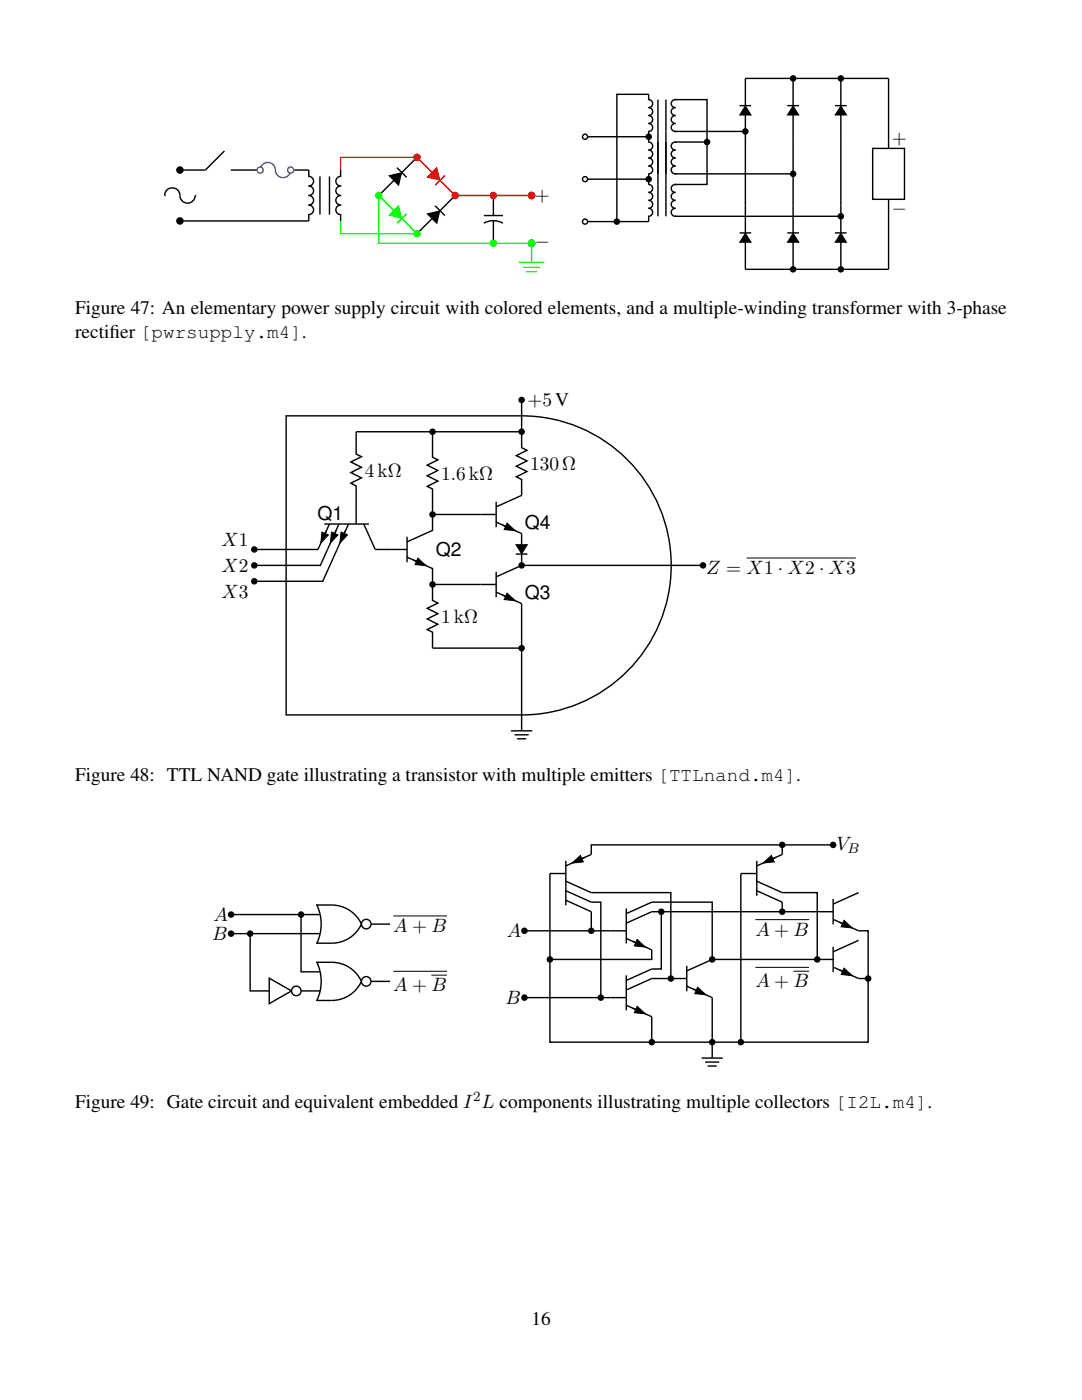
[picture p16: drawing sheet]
<svg xmlns="http://www.w3.org/2000/svg" width="216mm" height="279mm" viewBox="0 0 216 279" stroke-linecap="round" stroke-linejoin="round" font-family="sans-serif">
<defs><g id="words">
<g font-size="3.8">
<text x="178" y="28.7">+</text>
<text x="106.7" y="40.1">+</text>
<text x="178" y="42.7">−</text>
<text x="106.7" y="49.4">−</text>
<text x="15" y="62.7">Figure 47: An elementary power supply circuit with colored elements, and a multiple-winding transformer with 3-phase</text>
<text x="15" y="67.5">rectif</text>
<text x="21.8" y="67.5">ier [pwrsupply.m4].</text>
<text x="105.2" y="80.9">+5V</text>
<text x="72.8" y="95.1">4kΩ</text>
<text x="88" y="95.8">1.6kΩ</text>
<text x="105.8" y="93.8">130Ω</text>
<text x="63.4" y="103.7">Q1</text>
<text x="104.7" y="105.6">Q4</text>
<text x="44.2" y="109">X1</text>
<text x="87" y="111">Q2</text>
<text x="44.2" y="114.2">X2</text>
<text x="44.2" y="119.3">X3</text>
<text x="104.7" y="119.6">Q3</text>
<text x="140.9" y="114.5">Z = X1 · X2 · X3</text>
<text x="88" y="124.3">1kΩ</text>
<text x="15" y="155.9">Figure 48: TTL NAND gate illustrating a transistor with multiple emitters [TTLnand.m4].</text>
<text x="166.9" y="169.6">V</text>
<text x="42.6" y="183.8">A</text>
<text x="78.5" y="186">A + B</text>
<text x="42.3" y="187.6">B</text>
<text x="101.1" y="187.1">A</text>
<text x="150.7" y="186.7">A + B</text>
<text x="78.5" y="197.8">A + B</text>
<text x="150.7" y="197">A + B</text>
<text x="100.9" y="200.4">B</text>
<text x="15" y="221.2">Figure 49: Gate circuit and equivalent embedded I L components illustrating multiple collectors [I2L.m4].</text>
<text x="106" y="264.4">16</text>
</g>
<g font-size="2.8">
<text x="169.1" y="170.2">B</text>
<text x="94.4" y="219.8">2</text>
</g>
</g></defs>
<g fill="none" stroke="#000" stroke-width=".28">
<path d="M58.8 33.9h2.8v1.3M61.5 35.2h.1M61.5 37.1h.1M61.5 39h.1M61.6 35.2a.95 .95 0 0 1 1 1 .95 .95 0 0 1-1 .9M61.6 37.1a.95 .95 0 0 1 1 1 .95 .95 0 0 1-1 .9M61.6 39a.95 .95 0 0 1 1 1 .95 .95 0 0 1-1 .9M63.8 35.2v7.6M65.7 35.2v7.6M68 39a.95 .95 0 0 0-1 1 .95 .95 0 0 0 1 .9M68 37.1a.95 .95 0 0 0-1 1 .95 .95 0 0 0 1 .9M68 35.2a.95 .95 0 0 0-1 1 .95 .95 0 0 0 1 .9"/>
<path d="M68 35.2h.1M68 37.1h.1M68 39h.1M68 33.9v1.3M61.5 40.9h.1M61.5 42.8h.1M61.6 40.9a.95 .95 0 0 1 1 1 .95 .95 0 0 1-1 .9M61.6 42.8v1.3M68 40.9a.95 .95 0 0 0-1 1 .95 .95 0 0 0 1 .9M68 40.9h.1M68 42.8h.1M68 42.8v1.3"/>
</g>
<path d="M55 33.9a1.52 1.52 0 0 0 1.5 1.6 1.52 1.52 0 0 0 1.5-1.6h.8" fill="none" stroke="#00f" stroke-width=".28"/>
<circle cx="58" cy="33.9" r=".61" fill="#fff"/>
<g fill="none" stroke="#00f" stroke-width=".28">
<path d="M51.1 33.9h.8a1.52 1.52 0 0 1 1.5-1.5 1.52 1.52 0 0 1 1.6 1.5"/>
<circle cx="58" cy="33.9" r=".61"/>
</g>
<circle cx="51.9" cy="33.9" r=".61" fill="#fff"/>
<circle cx="51.9" cy="33.9" r=".61" fill="none" stroke="#00f" stroke-width=".28"/>
<g fill="none" stroke="#000" stroke-width=".28">
<path d="M32.9 39h.1M32.9 39a1.52 1.52 0 0 1 1.5-1.5 1.52 1.52 0 0 1 1.5 1.5 1.52 1.52 0 0 0 1.5 1.5 1.52 1.52 0 0 0 1.5-1.5M38.9 39h.1M44.8 30.1l-3.8 3.8h-5.1M46.1 33.9h5M77.7 35.1l2.4-.6-.6 2.4zM78.6 36l-3 3M79.2 33.5l1.9 1.9M83.2 31.4l-3 3M90.8 39l-3 3M98.4 39v4M35.9 44.1h25.7"/>
<path d="M85.3 42.7l2.4-.6-.6 2.4zM86.2 43.6l-3 3M86.8 41.1l2 1.9M96.5 44.5a3.8 3.8 0 0 1 3.9 0M96.5 43h3.9M98.4 44v4.5"/>
<circle cx="35.9" cy="33.9" r=".61"/>
<circle cx="106.1" cy="39" r=".61"/>
<circle cx="35.9" cy="44.1" r=".61"/>
<circle cx="106.1" cy="48.5" r=".61"/>
</g>
<g fill="#000">
<path d="M77.7 35.1l2.4-.6-.6 2.4zM85.3 42.7l2.4-.6-.6 2.4z"/>
<circle cx="35.9" cy="33.9" r=".61"/>
<circle cx="106.1" cy="39" r=".61"/>
<circle cx="35.9" cy="44.1" r=".61"/>
<circle cx="106.1" cy="48.5" r=".61"/>
</g>
<path d="M83.2 31.4h-15.2v2.5" fill="none" stroke="#f00" stroke-width=".28"/>
<circle cx="83.2" cy="31.4" r=".61" fill="#f00"/>
<g fill="none" stroke="#f00" stroke-width=".28">
<path d="M83.2 31.4l3 3"/>
<circle cx="83.2" cy="31.4" r=".61"/>
</g>
<path d="M86.2 34.4l.9-.9 .6 2.4-2.4-.6z" fill="#f00"/>
<path d="M86.2 34.4l.9-.9 .6 2.4-2.4-.6zM87.8 36l3 3M88.8 35l-2 2" fill="none" stroke="#f00" stroke-width=".28"/>
<circle cx="90.8" cy="39" r=".61" fill="#f00"/>
<g fill="none" stroke="#f00" stroke-width=".28">
<path d="M90.8 39h15.3"/>
<circle cx="90.8" cy="39" r=".61"/>
</g>
<circle cx="106.1" cy="39" r=".61" fill="#f00"/>
<circle cx="106.1" cy="39" r=".61" fill="none" stroke="#f00" stroke-width=".28"/>
<circle cx="98.4" cy="39" r=".61" fill="#f00"/>
<circle cx="98.4" cy="39" r=".61" fill="none" stroke="#f00" stroke-width=".28"/>
<circle cx="98.4" cy="48.5" r=".61" fill="#0f0"/>
<circle cx="98.4" cy="48.5" r=".61" fill="none" stroke="#0f0" stroke-width=".28"/>
<circle cx="106.1" cy="48.5" r=".61" fill="#0f0"/>
<g fill="none" stroke="#0f0" stroke-width=".28">
<path d="M75.6 39v9.5h30.5v3.9M103.5 52.4h5.1M104.4 53.3h3.4M105 54.3h2.2"/>
<circle cx="106.1" cy="48.5" r=".61"/>
</g>
<circle cx="75.6" cy="39" r=".61" fill="#0f0"/>
<g fill="none" stroke="#0f0" stroke-width=".28">
<path d="M75.6 39l3 3"/>
<circle cx="75.6" cy="39" r=".61"/>
</g>
<path d="M77.7 42.9l1.8-1.7 .6 2.3z" fill="#0f0"/>
<path d="M77.7 42.9l1.8-1.7 .6 2.3zM80.2 43.6l3 3M81.1 42.6l-1.9 2" fill="none" stroke="#0f0" stroke-width=".28"/>
<circle cx="83.2" cy="46.6" r=".61" fill="#0f0"/>
<g fill="none" stroke="#0f0" stroke-width=".28">
<path d="M68 44.1v2.5h15.2"/>
<circle cx="83.2" cy="46.6" r=".61"/>
</g>
<g fill="none" stroke="#000" stroke-width=".28">
<path d="M129.3 19.9h.1M129.4 19.9a.79 .79 0 0 1 .8 .8 .79 .79 0 0 1-.8 .8M129.4 18.8v1.1M131.3 19.9v23.3M132.9 19.9v23.3M134.7 19.9a.79 .79 0 0 0-.8 .8 .79 .79 0 0 0 .8 .8M134.7 19.9h.1M134.7 19.9h.2M158.3 15.6v5.5M167.8 15.6v5.5M116.7 27.3h12.7M129.3 21.5h.1"/>
<path d="M129.3 23.1h.1M129.3 24.6h.1M129.3 26.2h.1M129.3 28.3h.1M129.3 29.9h.1M129.3 31.5h.1M129.3 33.1h.1M129.3 34.7h.1M129.3 36.8h.1M129.3 38.4h.1M129.3 40h.1M129.4 21.5a.79 .79 0 0 1 .8 .8 .79 .79 0 0 1-.8 .8"/>
<path d="M129.4 23.1a.79 .79 0 0 1 .8 .8 .79 .79 0 0 1-.8 .7M129.4 24.6a.79 .79 0 0 1 .8 .8 .79 .79 0 0 1-.8 .8M129.4 28.3a.79 .79 0 0 1 .8 .8 .79 .79 0 0 1-.8 .8M129.4 29.9a.79 .79 0 0 1 .8 .8 .79 .79 0 0 1-.8 .8M129.4 31.5a.79 .79 0 0 1 .8 .8 .79 .79 0 0 1-.8 .8M129.4 33.1a.79 .79 0 0 1 .8 .8 .79 .79 0 0 1-.8 .8M129.4 36.8a.79 .79 0 0 1 .8 .8 .79 .79 0 0 1-.8 .8M129.4 38.4a.79 .79 0 0 1 .8 .8 .79 .79 0 0 1-.8 .8M129.4 40a.79 .79 0 0 1 .8 .8 .79 .79 0 0 1-.8 .8M129.4 26.2v2.1M129.4 34.7v2.1M134.7 26.2h.1"/>
<path d="M134.7 24.6a.79 .79 0 0 0-.8 .8 .79 .79 0 0 0 .8 .8M134.7 23.1a.79 .79 0 0 0-.8 .8 .79 .79 0 0 0 .8 .7M134.7 21.5a.79 .79 0 0 0-.8 .8 .79 .79 0 0 0 .8 .8M134.7 34.7h.1M134.7 33.1a.79 .79 0 0 0-.8 .8 .79 .79 0 0 0 .8 .8M134.7 31.5a.79 .79 0 0 0-.8 .8 .79 .79 0 0 0 .8 .8M134.7 29.9a.79 .79 0 0 0-.8 .8 .79 .79 0 0 0 .8 .8M134.7 28.3a.79 .79 0 0 0-.8 .8 .79 .79 0 0 0 .8 .8M134.7 28.3h.1M134.7 40a.79 .79 0 0 0-.8 .8 .79 .79 0 0 0 .8 .8M134.7 38.4a.79 .79 0 0 0-.8 .8 .79 .79 0 0 0 .8 .8M134.7 36.8a.79 .79 0 0 0-.8 .8 .79 .79 0 0 0 .8 .8"/>
<path d="M134.7 36.8h.1M134.7 21.5h.2M134.7 23.1h.2M134.7 24.6h.2M134.7 26.2h.2M134.7 28.3h.2M134.7 29.9h.2M134.7 31.5h.2M134.7 33.1h.2M134.7 34.7h.2M134.7 36.8h.2M134.7 38.4h.2"/>
<path d="M134.7 40h.2M147.6 21.1h2.3M148.7 21.2l1.1 1.7h-2.1zM148.7 21.1v-5.5h28.6v14M148.7 22.9v23.6M157.1 21.1h2.3M158.3 21.2l1 1.7h-2.1zM158.3 22.9v23.6M166.6 21.1h2.3M167.8 21.2l1 1.7h-2.1zM167.8 22.9v23.6M174.1 29.6h6.4v10.2h-6.4z"/>
<path d="M177.3 39.8v13.9h-28.6v-5.4M129.3 41.6h.1M129.3 43.2h.1M129.4 41.6a.79 .79 0 0 1 .8 .8 .79 .79 0 0 1-.8 .8M129.4 43.2v1M134.7 43.2h.1M134.7 41.6a.79 .79 0 0 0-.8 .8 .79 .79 0 0 0 .8 .8M134.7 41.6h.2M134.7 43.2h.2M147.6 46.5h2.3M148.7 46.6l1.1 1.7h-2.1zM157.1 46.5h2.3"/>
<path d="M158.3 46.6l1 1.7h-2.1zM158.3 48.3v5.4M166.6 46.5h2.3M167.8 46.6l1 1.7h-2.1zM167.8 48.3v5.4"/>
<circle cx="158.3" cy="15.6" r=".51"/>
<circle cx="167.8" cy="15.6" r=".51"/>
<circle cx="129.4" cy="27.3" r=".51"/>
<circle cx="158.3" cy="53.7" r=".51"/>
<circle cx="167.8" cy="53.7" r=".51"/>
</g>
<g fill="#000">
<path d="M148.7 21.2l1.1 1.7h-2.1zM158.3 21.2l1 1.7h-2.1zM167.8 21.2l1 1.7h-2.1zM148.7 46.6l1.1 1.7h-2.1zM158.3 46.6l1 1.7h-2.1zM167.8 46.6l1 1.7h-2.1z"/>
<circle cx="158.3" cy="15.6" r=".51"/>
<circle cx="167.8" cy="15.6" r=".51"/>
<circle cx="129.4" cy="27.3" r=".51"/>
<circle cx="158.3" cy="53.7" r=".51"/>
<circle cx="167.8" cy="53.7" r=".51"/>
</g>
<circle cx="116.7" cy="27.3" r=".51" fill="#fff"/>
<g fill="none" stroke="#000" stroke-width=".28">
<path d="M116.7 35.8h12.7"/>
<circle cx="116.7" cy="27.3" r=".51"/>
<circle cx="129.4" cy="35.8" r=".51"/>
</g>
<circle cx="129.4" cy="35.8" r=".51" fill="#000"/>
<circle cx="116.7" cy="35.8" r=".51" fill="#fff"/>
<g fill="none" stroke="#000" stroke-width=".28">
<path d="M116.7 44.2h12.7"/>
<circle cx="116.7" cy="35.8" r=".51"/>
</g>
<circle cx="116.7" cy="44.2" r=".51" fill="#fff"/>
<g fill="none" stroke="#000" stroke-width=".28">
<path d="M129.4 18.8h-6.3v25.4M134.7 19.9h6.4v16.9h-6.4M134.7 28.3h6.4M134.7 26.2h14M134.7 34.7h23.6M134.7 43.2h33.1M104.1 79.8v6.4M57.1 83h47a29.8 29.8 0 0 1 29.8 29.8 29.8 29.8 0 0 1-29.8 29.9h-47zM86.3 86.2v5l1.1 .6-2.2 1 2.2 1.1-2.2 1 2.2 1.1-2.2 1.1 1.1 .5v5.1M104.1 86.2v3.1l1 .6-2.1 1 2.1 1.1-2.1 1 2.1 1.1-2.1 1.1 1.1 .5v3.2l-5.1 2.3M104.1 86.2h-33v4.4l1 .5-2.1 1.1 2.1 1.1-2.1 1 2.1 1.1-2.1 1 1.1 .6v7.6M64.7 104.6h8.9"/>
<path d="M65.7 104.6l-2.3 5.1h-12.7M67.6 104.6l-3.7 8.2h-13.2M69.5 104.6l-5.1 11.4h-13.7M72.6 104.6l2.3 5.1h6.3M81.2 107.1v5.1M81.2 111.2l5.1 2.3M86.2 113.4l.1 3.2M86.3 102.7l-.1 3.2M86.3 116.6v3.2l1.1 .5-2.2 1.1 2.2 1.1-2.2 1 2.2 1.1-2.2 1 1.1 .6v3.1h17.8M86.3 116.6h12.7M86.3 102.7h12.7M86.3 105.9l-5.1 2.2"/>
<path d="M99 100.1v5.1M99 114.1v5.1M99 118.2l5.1 2.3v25.4M99 104.2l5.1 2.3v2.2M102.9 110.6h2.3M103 108.7h2.1l-1 1.7zM104.1 112.8l-5.1 2.3M104.1 110.6v2.2M104.1 112.8h36.2M102 145.9h4.2M102.7 146.6h2.8M103.2 147.4h1.8"/>
<path d="M112.9 174.3h-3.2v33.7h63.5v-22.2h-1.9l-5.1-2.3M112.9 175.9l5.1 2.2h15.9v17.2M112.9 177.8l5.1 2.2h1.9v19.1M112.9 171.8v8.9M112.9 179.7l5.1 2.3v3.8M151 175.9l5.1 2.2h7v13.4M151 174.3h-3.2v33.7M151 171.8v7M151 177.8l5.1 2.2v2M156.1 168.6v1.9l-5.1 2.3M166.2 168.6h-48.2v1.9l-5.1 2.3M166.2 179.4v5.1"/>
<path d="M171.3 178.1l-5.1 2.3M46.1 186.3h17.8M46.1 182.5h17.8M49.9 186.3v11.5h3.8M53.7 195.2l4.5 2.6-4.5 2.5zM60.1 182.5v11.5h3.8M60.1 197.8h3.8M63.1 180.6a10.5 10.5 0 0 1 6.3 .8 6.5 6.5 0 0 1 2.7 3 6.5 6.5 0 0 1-5.9 3.8h-3.1M63.1 192a10.5 10.5 0 0 1 6.3 .9 6.5 6.5 0 0 1 2.7 3 6.5 6.5 0 0 1-5.9 3.8h-3.1M63.2 180.6a8.9 8.9 0 0 1 0 7.6M63.2 192a8.9 8.9 0 0 1 0 7.7M74 184.4h3.8"/>
<path d="M74 195.9h3.8M104.6 185.8h20.4M104.6 199.1h20.4M125 187.3l5 2.3v1.9h-20.3M125 182.3l5-2.3h12.1v11.5M125 181.3v7M125 194.7v6.9M132 182v11.4h-2l-5 2.3M137 195.3h-7l-5 2.3M137 192.7v5.1M137 196.8l5.1 2.3v12.1M142.1 191.5l-5.1 2.3"/>
<path d="M142.1 191.5h24.1M166.2 182h-36.2l-5 2.2M166.2 193l5.1 2.3h1.9M166.2 188.9v5.1M171.3 187.7l-5.1 2.3M125 200.6l5 2.3v5.1M140 211.2h4.2M140.7 212h2.8M141.2 212.8h1.8"/>
<circle cx="141.1" cy="28.3" r=".51"/>
<circle cx="148.7" cy="26.2" r=".51"/>
<circle cx="158.3" cy="34.7" r=".51"/>
<circle cx="116.7" cy="44.2" r=".51"/>
<circle cx="123.1" cy="44.2" r=".51"/>
<circle cx="167.8" cy="43.2" r=".51"/>
<circle cx="104.1" cy="79.8" r=".51"/>
<circle cx="86.3" cy="86.2" r=".51"/>
<circle cx="104.1" cy="86.2" r=".51"/>
<circle cx="50.7" cy="116" r=".51"/>
<circle cx="50.7" cy="112.8" r=".51"/>
<circle cx="50.7" cy="109.7" r=".51"/>
<circle cx="86.3" cy="116.6" r=".51"/>
<circle cx="86.3" cy="102.7" r=".51"/>
<circle cx="104.1" cy="112.8" r=".51"/>
<circle cx="140.3" cy="112.8" r=".51"/>
<circle cx="104.1" cy="129.3" r=".51"/>
<circle cx="156.1" cy="168.6" r=".51"/>
<circle cx="166.2" cy="168.6" r=".51"/>
<circle cx="46.1" cy="186.3" r=".51"/>
<circle cx="46.1" cy="182.5" r=".51"/>
<circle cx="49.9" cy="186.3" r=".51"/>
<circle cx="59.1" cy="197.8" r=".95"/>
<circle cx="60.1" cy="182.5" r=".51"/>
<circle cx="73.1" cy="195.9" r=".95"/>
<circle cx="73.1" cy="184.4" r=".95"/>
<circle cx="104.6" cy="185.8" r=".51"/>
<circle cx="104.6" cy="199.1" r=".51"/>
<circle cx="109.7" cy="191.5" r=".51"/>
<circle cx="118" cy="185.8" r=".51"/>
<circle cx="119.9" cy="199.1" r=".51"/>
<circle cx="132" cy="182" r=".51"/>
<circle cx="133.9" cy="195.3" r=".51"/>
<circle cx="142.1" cy="191.5" r=".51"/>
<circle cx="156.1" cy="182" r=".51"/>
<circle cx="163.1" cy="191.5" r=".51"/>
<circle cx="173.2" cy="195.3" r=".51"/>
<circle cx="130" cy="208" r=".51"/>
<circle cx="142.1" cy="208" r=".51"/>
<circle cx="147.8" cy="208" r=".51"/>
</g>
<g fill="#000">
<path d="M64.2 106.2l1.3 .5-1.5 1.7zM66.1 106.2l1.3 .5-1.5 1.7zM68.1 106.2l1.2 .5-1.5 1.7zM83.4 111.4l1.6 1.5-2.2-.2zM101.2 118.4l1.6 1.5-2.2-.2zM101.2 104.4l1.6 1.5-2.2-.2zM103 108.7h2.1l-1 1.7zM114.2 172.2l1.6-1.5 .6 1.3zM152.3 172.2l1.6-1.5 .6 1.3zM127.1 187.5l1.7 1.5-2.2-.2zM139.2 197l1.6 1.5-2.2-.2zM168.4 183.7l1.7 1.5-2.3-.2z"/>
<path d="M168.4 193.2l1.7 1.5-2.3-.2zM127.1 200.8l1.7 1.5-2.2-.2z"/>
<circle cx="141.1" cy="28.3" r=".51"/>
<circle cx="148.7" cy="26.2" r=".51"/>
<circle cx="158.3" cy="34.7" r=".51"/>
<circle cx="123.1" cy="44.2" r=".51"/>
<circle cx="167.8" cy="43.2" r=".51"/>
<circle cx="104.1" cy="79.8" r=".51"/>
<circle cx="86.3" cy="86.2" r=".51"/>
<circle cx="104.1" cy="86.2" r=".51"/>
<circle cx="50.7" cy="116" r=".51"/>
<circle cx="50.7" cy="112.8" r=".51"/>
<circle cx="50.7" cy="109.7" r=".51"/>
<circle cx="86.3" cy="116.6" r=".51"/>
<circle cx="86.3" cy="102.7" r=".51"/>
<circle cx="104.1" cy="112.8" r=".51"/>
<circle cx="140.3" cy="112.8" r=".51"/>
<circle cx="104.1" cy="129.3" r=".51"/>
<circle cx="156.1" cy="168.6" r=".51"/>
<circle cx="166.2" cy="168.6" r=".51"/>
<circle cx="46.1" cy="186.3" r=".51"/>
<circle cx="46.1" cy="182.5" r=".51"/>
<circle cx="49.9" cy="186.3" r=".51"/>
<circle cx="60.1" cy="182.5" r=".51"/>
<circle cx="104.6" cy="185.8" r=".51"/>
<circle cx="104.6" cy="199.1" r=".51"/>
<circle cx="109.7" cy="191.5" r=".51"/>
<circle cx="118" cy="185.8" r=".51"/>
<circle cx="119.9" cy="199.1" r=".51"/>
<circle cx="132" cy="182" r=".51"/>
<circle cx="133.9" cy="195.3" r=".51"/>
<circle cx="142.1" cy="191.5" r=".51"/>
<circle cx="156.1" cy="182" r=".51"/>
<circle cx="163.1" cy="191.5" r=".51"/>
<circle cx="173.2" cy="195.3" r=".51"/>
<circle cx="130" cy="208" r=".51"/>
<circle cx="142.1" cy="208" r=".51"/>
<circle cx="147.8" cy="208" r=".51"/>
</g>
<g fill="none" stroke="#000" stroke-width=".2">
<path d="M64.2 106.2l1.3 .5-1.5 1.7zM66.1 106.2l1.3 .5-1.5 1.7zM68.1 106.2l1.2 .5-1.5 1.7zM83.4 111.4l1.6 1.5-2.2-.2zM101.2 118.4l1.6 1.5-2.2-.2zM101.2 104.4l1.6 1.5-2.2-.2zM149 111.4h21.8M114.2 172.2l1.6-1.5 .6 1.3zM152.3 172.2l1.6-1.5 .6 1.3zM78.5 193.8h10.7M78.5 182.8h10.7M86.1 194.6h3.1"/>
<path d="M127.1 187.5l1.7 1.5-2.2-.2zM139.2 197l1.6 1.5-2.2-.2zM150.7 183.5h10.7M150.7 193.1h10.7M158.3 193.8h3.1M168.4 183.7l1.7 1.5-2.3-.2zM168.4 193.2l1.7 1.5-2.3-.2zM127.1 200.8l1.7 1.5-2.2-.2z"/>
</g>
<use href="#words"/>
</svg>
